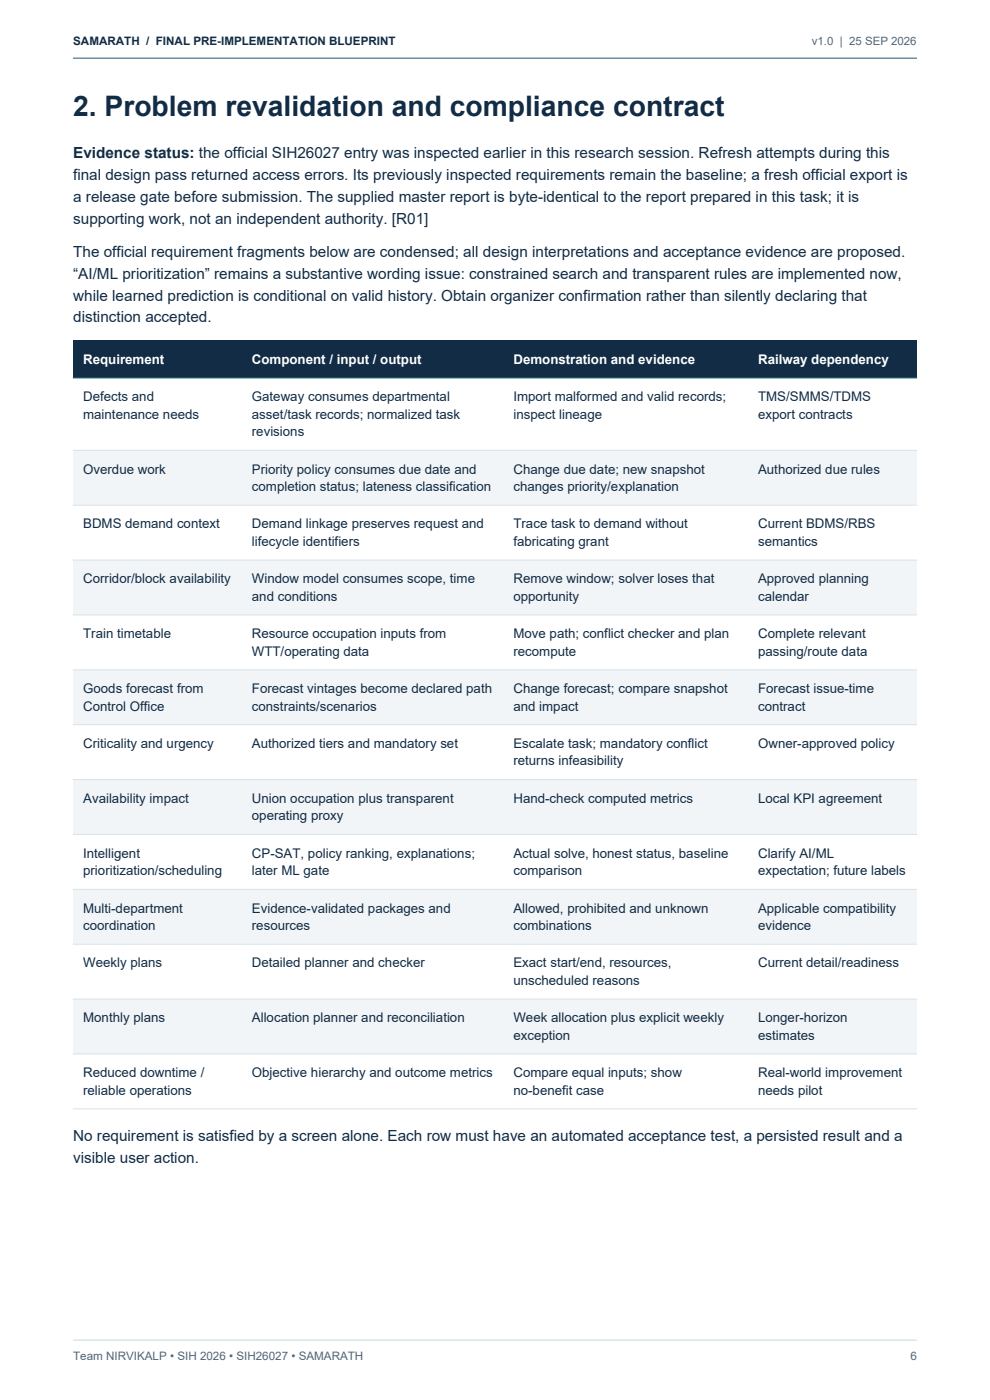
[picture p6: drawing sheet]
<svg xmlns="http://www.w3.org/2000/svg" width="210mm" height="297mm" viewBox="0 0 210 297" stroke-linecap="round" stroke-linejoin="round" font-family="sans-serif">
<defs><g id="words">
<text font-size="6" fill="#122c45" x="15.5" y="24.7">2. Problem revalidation and compliance contract</text>
<g font-size="3.2" fill="#122c45">
<text x="15.5" y="33.6">Evidence status: the official SIH26027 entry was inspected earlier in this research session. Refresh attempts during this</text>
<text x="15.5" y="38.2">final design pass returned access errors. Its previously inspected requirements remain the baseline; a fresh official export is</text>
<text x="15.5" y="42.8">a release gate before submission. The supplied master report is byte-identical to the report prepared in this task; it is</text>
<text x="15.5" y="47.4">supporting work, not an independent authority. [R01]</text>
<text x="15.5" y="54.5">The official requirement fragments below are condensed; all design interpretations and acceptance evidence are proposed.</text>
<text x="15.5" y="59.2">“AI/ML prioritization” remains a substantive wording issue: constrained search and transparent rules are implemented now,</text>
<text x="15.5" y="63.8">while learned prediction is conditional on valid history. Obtain organizer confirmation rather than silently declaring that</text>
<text x="15.5" y="68.4">distinction accepted.</text>
<text x="15.5" y="242">No requirement is satisfied by a screen alone. Each row must have an automated acceptance test, a persisted result and a</text>
<text x="15.5" y="246.6">visible user action.</text>
</g>
<g font-size="2.8" fill="#fff">
<text x="17.6" y="77.2">Requirement</text>
<text x="53.4" y="77.2">Component / input / output</text>
<text x="108.9" y="77.2">Demonstration and evidence</text>
<text x="160.8" y="77.2">Railway dependency</text>
</g>
<g font-size="2.8" fill="#122c45">
<text x="17.6" y="85.1">Defects and</text>
<text x="17.6" y="88.8">maintenance needs</text>
<text x="53.4" y="85.1">Gateway consumes departmental</text>
<text x="53.4" y="88.8">asset/task records; normalized task</text>
<text x="108.9" y="85.1">Import malformed and valid records;</text>
<text x="108.9" y="88.8">inspect lineage</text>
<text x="160.8" y="85.1">TMS/SMMS/TDMS</text>
<text x="160.8" y="88.8">export contracts</text>
<text x="53.4" y="92.5">revisions</text>
<text x="17.6" y="100.5">Overdue work</text>
<text x="53.4" y="100.5">Priority policy consumes due date and</text>
<text x="108.9" y="100.5">Change due date; new snapshot</text>
<text x="160.8" y="100.5">Authorized due rules</text>
<text x="53.4" y="104.2">completion status; lateness classification</text>
<text x="108.9" y="104.2">changes priority/explanation</text>
<text x="17.6" y="112.1">BDMS demand context</text>
<text x="53.4" y="112.1">Demand linkage preserves request and</text>
<text x="108.9" y="112.1">Trace task to demand without</text>
<text x="160.8" y="112.1">Current BDMS/RBS</text>
<text x="53.4" y="115.8">lifecycle identifiers</text>
<text x="108.9" y="115.8">fabricating grant</text>
<text x="160.8" y="115.8">semantics</text>
<text x="17.6" y="123.8">Corridor/block availability</text>
<text x="53.4" y="123.8">Window model consumes scope, time</text>
<text x="108.9" y="123.8">Remove window; solver loses that</text>
<text x="160.8" y="123.8">Approved planning</text>
<text x="53.4" y="127.5">and conditions</text>
<text x="108.9" y="127.5">opportunity</text>
<text x="160.8" y="127.5">calendar</text>
<text x="17.6" y="135.4">Train timetable</text>
<text x="53.4" y="135.4">Resource occupation inputs from</text>
<text x="108.9" y="135.4">Move path; conflict checker and plan</text>
<text x="160.8" y="135.4">Complete relevant</text>
<text x="53.4" y="139.1">WTT/operating data</text>
<text x="108.9" y="139.1">recompute</text>
<text x="160.8" y="139.1">passing/route data</text>
<text x="17.6" y="147">Goods forecast from</text>
<text x="53.4" y="147">Forecast vintages become declared path</text>
<text x="108.9" y="147">Change forecast; compare snapshot</text>
<text x="160.8" y="147">Forecast issue-time</text>
<text x="17.6" y="150.7">Control Office</text>
<text x="53.4" y="150.7">constraints/scenarios</text>
<text x="108.9" y="150.7">and impact</text>
<text x="160.8" y="150.7">contract</text>
<text x="17.6" y="158.7">Criticality and urgency</text>
<text x="53.4" y="158.7">Authorized tiers and mandatory set</text>
<text x="108.9" y="158.7">Escalate task; mandatory conflict</text>
<text x="160.8" y="158.7">Owner-approved policy</text>
<text x="108.9" y="162.4">returns infeasibility</text>
<text x="17.6" y="170.3">Availability impact</text>
<text x="53.4" y="170.3">Union occupation plus transparent</text>
<text x="108.9" y="170.3">Hand-check computed metrics</text>
<text x="160.8" y="170.3">Local KPI agreement</text>
<text x="53.4" y="174">operating proxy</text>
<text x="17.6" y="182">Intelligent</text>
<text x="17.6" y="185.7">prioritization/scheduling</text>
<text x="53.4" y="182">CP-SAT, policy ranking, explanations;</text>
<text x="53.4" y="185.7">later ML gate</text>
<text x="108.9" y="182">Actual solve, honest status, baseline</text>
<text x="108.9" y="185.7">comparison</text>
<text x="160.8" y="182">Clarify AI/ML</text>
<text x="160.8" y="185.7">expectation; future labels</text>
<text x="17.6" y="193.6">Multi-department</text>
<text x="17.6" y="197.3">coordination</text>
<text x="53.4" y="193.6">Evidence-validated packages and</text>
<text x="53.4" y="197.3">resources</text>
<text x="108.9" y="193.6">Allowed, prohibited and unknown</text>
<text x="108.9" y="197.3">combinations</text>
<text x="160.8" y="193.6">Applicable compatibility</text>
<text x="160.8" y="197.3">evidence</text>
<text x="17.6" y="205.2">Weekly plans</text>
<text x="53.4" y="205.2">Detailed planner and checker</text>
<text x="108.9" y="205.2">Exact start/end, resources,</text>
<text x="108.9" y="209">unscheduled reasons</text>
<text x="160.8" y="205.2">Current detail/readiness</text>
<text x="17.6" y="216.9">Monthly plans</text>
<text x="53.4" y="216.9">Allocation planner and reconciliation</text>
<text x="108.9" y="216.9">Week allocation plus explicit weekly</text>
<text x="108.9" y="220.6">exception</text>
<text x="160.8" y="216.9">Longer-horizon</text>
<text x="160.8" y="220.6">estimates</text>
<text x="17.6" y="228.5">Reduced downtime /</text>
<text x="17.6" y="232.2">reliable operations</text>
<text x="53.4" y="228.5">Objective hierarchy and outcome metrics</text>
<text x="108.9" y="228.5">Compare equal inputs; show</text>
<text x="108.9" y="232.2">no-benefit case</text>
<text x="160.8" y="228.5">Real-world improvement</text>
<text x="160.8" y="232.2">needs pilot</text>
</g>
<text font-size="2.5" fill="#122c45" x="15.5" y="9.5">SAMARATH / FINAL PRE-IMPLEMENTATION BLUEPRINT</text>
<g font-size="2.5" fill="#536677">
<text x="15.5" y="288.5">Team NIRVIKALP • SIH 2026 • SIH26027 • SAMARATH</text>
<text x="193.1" y="288.5">6</text>
</g>
<text font-size="2.4" fill="#536677" x="172.2" y="9.5">v1.0 | 25 SEP 2026</text>
</g></defs>
<path d="M15.5 12.3h179" fill="none" stroke="#147d85" stroke-width=".25"/>
<path d="M15.5 284.3h179" fill="none" stroke="#d0dce3" stroke-width=".25"/>
<path d="M15.5 72.2h179v8h-179z" fill-rule="evenodd" fill="#122c45"/>
<path d="M15.5 80.2h179v15.3h-179z" fill-rule="evenodd" fill="#fff"/>
<path d="M15.5 95.5h179v11.7h-179z" fill-rule="evenodd" fill="#f1f5f7"/>
<path d="M15.5 107.2h179v11.6h-179z" fill-rule="evenodd" fill="#fff"/>
<path d="M15.5 118.8h179v11.7h-179z" fill-rule="evenodd" fill="#f1f5f7"/>
<path d="M15.5 130.5h179v11.6h-179z" fill-rule="evenodd" fill="#fff"/>
<path d="M15.5 142.1h179v11.6h-179z" fill-rule="evenodd" fill="#f1f5f7"/>
<path d="M15.5 153.7h179v11.7h-179z" fill-rule="evenodd" fill="#fff"/>
<path d="M15.5 165.4h179v11.6h-179z" fill-rule="evenodd" fill="#f1f5f7"/>
<path d="M15.5 177h179v11.7h-179z" fill-rule="evenodd" fill="#fff"/>
<path d="M15.5 188.7h179v11.6h-179z" fill-rule="evenodd" fill="#f1f5f7"/>
<path d="M15.5 200.3h179v11.6h-179z" fill-rule="evenodd" fill="#fff"/>
<path d="M15.5 211.9h179v11.7h-179z" fill-rule="evenodd" fill="#f1f5f7"/>
<path d="M15.5 223.6h179v11.6h-179z" fill-rule="evenodd" fill="#fff"/>
<path d="M15.5 80.2h179" fill="none" stroke="#147d85" stroke-width=".21"/>
<g fill="none" stroke="#d8e2e8" stroke-width=".21">
<path d="M15.5 95.5h179M15.5 107.2h179M15.5 118.8h179M15.5 130.5h179M15.5 142.1h179M15.5 153.7h179M15.5 165.4h179M15.5 177h179M15.5 188.7h179M15.5 200.3h179M15.5 211.9h179M15.5 223.6h179"/>
<path d="M15.5 235.2h179"/>
</g>
<use href="#words"/>
</svg>
